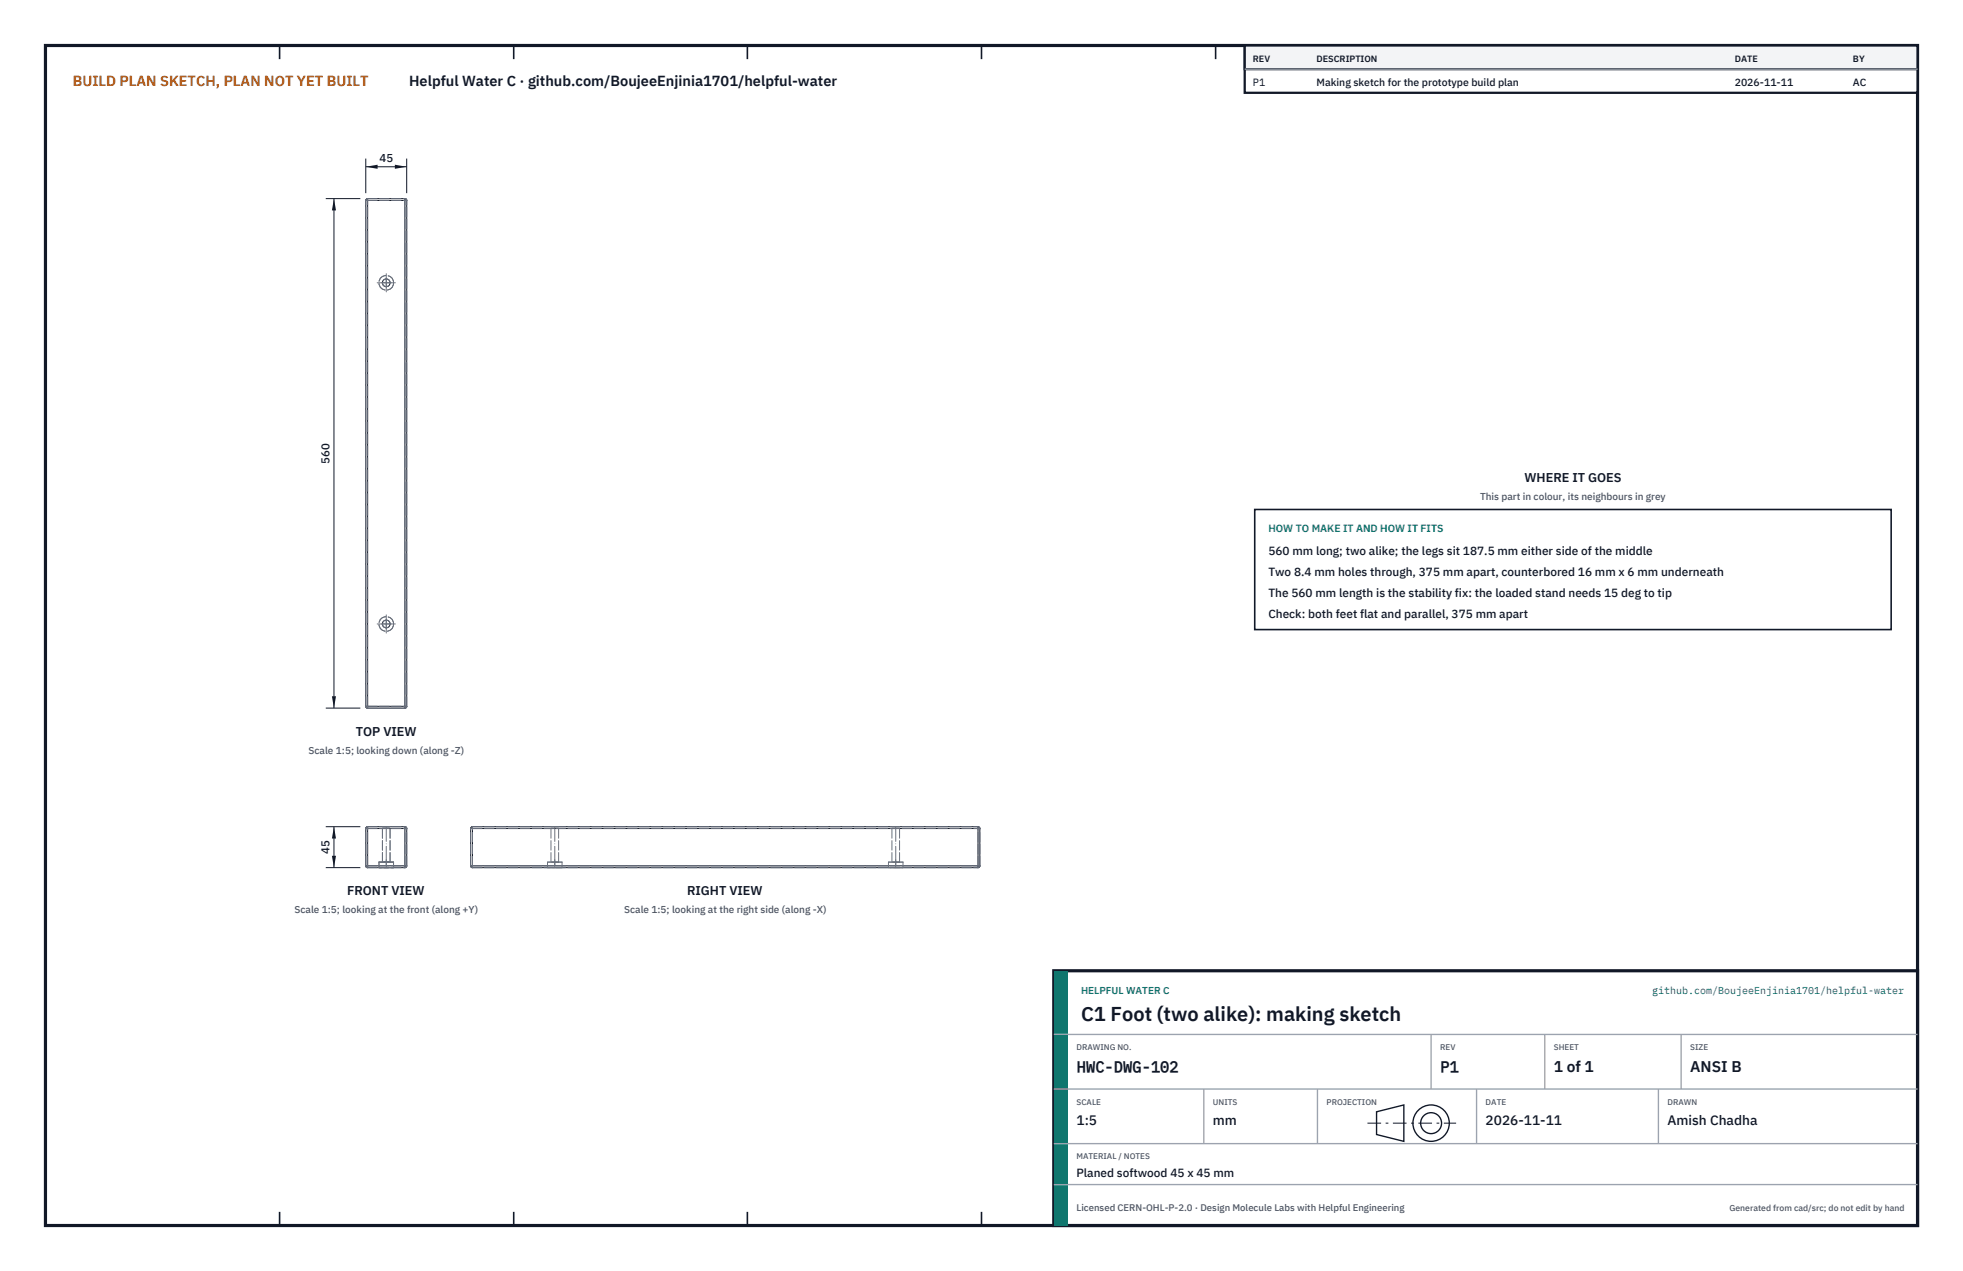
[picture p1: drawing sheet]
<svg xmlns="http://www.w3.org/2000/svg" width="432mm" height="279mm" viewBox="0 0 432 279" stroke-linecap="round" stroke-linejoin="round" font-family="sans-serif">
<defs><g id="words">
<text font-size="4.4" fill="#111827" x="237.8" y="224.4">C1 Foot (two alike): making sketch</text>
<g font-size="3.4" fill="#111827">
<text x="236.8" y="235.6">HWC-DWG-102</text>
<text x="316.8" y="235.6">P1</text>
<text x="341.8" y="235.6">1 of 1</text>
<text x="371.8" y="235.6">ANSI B</text>
</g>
<text font-size="3.2" fill="#b45309" x="16" y="19">BUILD PLAN SKETCH, PLAN NOT YET BUILT</text>
<text font-size="3.2" fill="#111827" x="90" y="19">Helpful Water C · github.com/BoujeeEnjinia1701/helpful-water</text>
<g font-size="3" fill="#111827">
<text x="236.8" y="247.2">1:5</text>
<text x="266.8" y="247.2">mm</text>
<text x="326.8" y="247.2">2026-11-11</text>
<text x="366.8" y="247.2">Amish Chadha</text>
</g>
<g font-size="2.8" fill="#111827">
<text x="335.3" y="106">WHERE IT GOES</text>
<text x="78.3" y="161.7">TOP VIEW</text>
<text x="76.3" y="196.8">FRONT VIEW</text>
<text x="151.1" y="196.8">RIGHT VIEW</text>
</g>
<g font-size="2.6" fill="#111827">
<text x="279" y="122">560 mm long; two alike; the legs sit 187.5 mm either side of the middle</text>
<text x="279" y="126.6">Two 8.4 mm holes through, 375 mm apart, counterbored 16 mm x 6 mm underneath</text>
<text x="279" y="131.2">The 560 mm length is the stability fix: the loaded stand needs 15 deg to tip</text>
<text x="279" y="135.8">Check: both feet flat and parallel, 375 mm apart</text>
<text x="236.8" y="258.8">Planed softwood 45 x 45 mm</text>
</g>
<g font-size="2.5" fill="#111827">
<text x="83.5" y="35.7">45</text>
<text x="72.5" y="101.9" transform="rotate(-90 72.5 101.9)">560</text>
<text x="72.5" y="187.7" transform="rotate(-90 72.5 187.7)">45</text>
</g>
<g font-size="2.3" fill="#111827">
<text x="275.6" y="18.8">P1</text>
<text x="289.6" y="18.8">Making sketch for the prototype build plan</text>
<text x="381.6" y="18.8">2026-11-11</text>
<text x="407.6" y="18.8">AC</text>
</g>
<text font-size="2.3" fill="#0f766e" x="279" y="117">HOW TO MAKE IT AND HOW IT FITS</text>
<g font-size="2.2" fill="#4b5563">
<text x="325.6" y="110">This part in colour, its neighbours in grey</text>
<text x="67.9" y="165.7">Scale 1:5; looking down (along -Z)</text>
<text x="64.8" y="200.8">Scale 1:5; looking at the front (along +Y)</text>
<text x="137.3" y="200.8">Scale 1:5; looking at the right side (along -X)</text>
</g>
<g font-size="2.2" fill="#0f766e">
<text x="237.8" y="218.4">HELPFUL WATER C</text>
<text x="363.4" y="218.4">github.com/BoujeeEnjinia1701/helpful-water</text>
</g>
<text font-size="2.1" fill="#4b5563" x="236.8" y="266.2">Licensed CERN-OHL-P-2.0 · Design Molecule Labs with Helpful Engineering</text>
<g font-size="2" fill="#111827">
<text x="275.6" y="13.6">REV</text>
<text x="289.6" y="13.6">DESCRIPTION</text>
<text x="381.6" y="13.6">DATE</text>
<text x="407.6" y="13.6">BY</text>
</g>
<text font-size="1.9" fill="#4b5563" x="380.4" y="266.2">Generated from cad/src; do not edit by hand</text>
<g font-size="1.8" fill="#4b5563">
<text x="236.8" y="230.8">DRAWING NO.</text>
<text x="316.8" y="230.8">REV</text>
<text x="341.8" y="230.8">SHEET</text>
<text x="371.8" y="230.8">SIZE</text>
<text x="236.8" y="242.8">SCALE</text>
<text x="266.8" y="242.8">UNITS</text>
<text x="291.8" y="242.8">PROJECTION</text>
<text x="326.8" y="242.8">DATE</text>
<text x="366.8" y="242.8">DRAWN</text>
<text x="236.8" y="254.8">MATERIAL / NOTES</text>
</g>
</g></defs>
<path d="M10 10h411.8v259.4h-411.8z" fill="none" stroke="#111827" stroke-width=".7" stroke-linecap="butt"/>
<g fill="none" stroke="#111827" stroke-width=".35">
<path d="M61.5 10v3M113 10v3M164.4 10v3M215.9 10v3M267.4 10v3M318.9 10v3M370.3 10v3M61.5 266.4v3M113 266.4v3M164.4 266.4v3M215.9 266.4v3M267.4 266.4v3"/>
<path d="M318.9 266.4v3M370.3 266.4v3"/>
</g>
<g fill="none" stroke="#111727" stroke-width=".22">
<path d="M80.5 44.1h.4M80.5 44.1v111.2M80.9 43.7l-.4 .4M80.9 43.7v.4M80.9 44.1v111.2M80.9 43.7h8.2M80.9 44.1h8.2M89.1 43.7l.2 .1 .2 .3M89.1 43.7v.4M89.1 44.1h.4M89.1 44.1v111.2M89.5 44.1v111.2"/>
<path d="M80.5 155.3l.1 .2 .3 .2M80.5 155.3h.4M80.9 155.3v.4M80.9 155.7h8.2M80.9 155.3h8.2M89.1 155.3v.4M89.1 155.3h.4M89.5 155.3l-.2 .2-.2 .2M80.5 190.3l.1 .3 .3 .1M80.5 190.3h.4M80.5 182.1h.4M80.5 182.1v8.2"/>
<path d="M80.9 181.7l-.4 .4M80.9 190.3v.4M80.9 181.7v.4M80.9 190.7h8.2M80.9 181.7h8.2M80.9 182.1v8.2M80.9 190.3h8.2M80.9 182.1h8.2M89.1 181.7l.2 .2 .2 .2M89.1 190.3v.4M89.1 181.7v.4M89.1 190.3h.4"/>
<path d="M89.1 182.1h.4M89.1 182.1v8.2M89.5 190.3l-.2 .3-.2 .1M89.5 182.1v8.2M103.5 190.3l.2 .3 .2 .1M103.5 190.3h.4M103.5 182.1h.4M103.5 182.1v8.2M103.9 181.7l-.4 .4M103.9 190.3v.4M103.9 181.7v.4M103.9 190.7h111.2"/>
<path d="M103.9 181.7h111.2M103.9 190.3h111.2M103.9 182.1h111.2M103.9 182.1v8.2M215.1 181.7l.4 .4M215.1 190.3v.4M215.1 181.7v.4M215.1 190.3h.4M215.1 182.1h.4M215.1 182.1v8.2M215.5 190.3l-.1 .3-.3 .1M215.5 182.1v8.2"/>
<circle cx="85" cy="62.2" r=".85"/>
<circle cx="85" cy="137.2" r=".85"/>
</g>
<g fill="none" stroke="#6a7180" stroke-width=".22" stroke-dasharray="2.1 .5">
<path d="M80.5 44.1l.1-.3 .3-.1M80.9 43.7h8.2M80.9 44.1h-.4M80.9 44.1h8.2M80.9 44.1v-.4M89.1 44.1v-.4M89.1 44.1h.4M89.5 44.1l-.2-.3-.2-.1M80.5 155.3v-111.2M80.5 155.3l.1 .2 .3 .2M80.9 155.7h8.2M80.9 155.3h-.4"/>
<path d="M80.9 155.3v-111.2M80.9 155.3v.4M80.9 155.3h8.2M89.1 155.3v-111.2M89.1 155.3v.4M89.1 155.3h.4M89.5 155.3v-111.2M89.5 155.3l-.2 .2-.2 .2M80.5 190.3v-8.2M80.5 182.1l.1-.2 .3-.2M80.5 190.3h.4M80.9 190.7h8.2"/>
<path d="M80.9 190.7l-.3-.1-.1-.3M80.9 181.7h8.2M80.9 182.1h-.4M80.9 190.3v-8.2M80.9 190.7v-.4M80.9 182.1v-.4M80.9 190.3h8.2M80.9 182.1h8.2M83.4 190.7h3.2M83.4 189.5h3.2M83.4 190.7v-1.2M84.1 181.7h1.7"/>
<path d="M84.1 189.5h1.7M84.1 189.5v-7.8M85.8 181.7h-1.7M85.8 189.5v-7.8M85.8 189.5h-1.7M86.6 190.7h-3.2M86.6 190.7v-1.2M86.6 189.5h-3.2M89.1 190.7l.2-.1 .2-.3M89.1 190.3v-8.2M89.1 190.7v-.4M89.1 182.1v-.4"/>
<path d="M89.1 182.1h.4M89.5 190.3v-8.2M89.5 182.1l-.2-.2-.2-.2M89.5 190.3h-.4M103.5 190.3v-8.2M103.9 190.7h111.2M103.9 181.7h111.2M103.9 190.7l-.2-.1-.2-.3M103.9 181.7l-.4 .4M103.9 190.3v-8.2M103.9 190.3h111.2M103.9 182.1h111.2"/>
<path d="M103.9 190.3h-.4M103.9 182.1h-.4M103.9 190.7v-.4M103.9 181.7v.4M120.4 190.7h1.6M120.4 189.5h1.6M120.4 190.7v-1.2M121.2 181.7h.8M121.2 189.5h.8M121.2 189.5v-7.8M122 190.7h1.6M122 181.7h.9"/>
<path d="M122 189.5h1.6M122 189.5h.9M122.9 181.7h-1.7M122.9 189.5h-1.7M122.9 189.5v-7.8M123.6 190.7h-3.2M123.6 189.5h-3.2M123.6 190.7v-1.2M195.4 190.7h1.6M195.4 189.5h1.6M195.4 190.7v-1.2M196.2 181.7h.8"/>
<path d="M196.2 189.5h.8M196.2 189.5v-7.8M197 190.7h1.6M197 181.7h.9M197 189.5h1.6M197 189.5h.9M197.9 181.7h-1.7M197.9 189.5h-1.7M197.9 189.5v-7.8M198.6 190.7h-3.2M198.6 189.5h-3.2M198.6 190.7v-1.2"/>
<path d="M215.1 190.7l.3-.1 .1-.3M215.1 190.3v-8.2M215.1 190.7v-.4M215.1 182.1v-.4M215.1 190.3h.4M215.5 190.3v-8.2M215.5 182.1l-.4-.4M215.5 182.1h-.4"/>
<circle cx="85" cy="62.2" r="1.61"/>
<circle cx="85" cy="62.2" r=".85"/>
<circle cx="85" cy="137.2" r="1.61"/>
<circle cx="85" cy="137.2" r=".85"/>
</g>
<g fill="none" stroke="#6a7180" stroke-width=".22" stroke-dasharray="4.2 .5 0 .5">
<path d="M83 62.2h4M83.9 62.2h2.1M85 64.2v-4M85 63.2v-2.1M83 137.2h4M83.9 137.2h2.1M85 139.2v-4M85 138.2v-2.1M85 190.7v-1.7M85 190.2v-8.5M122 190.7v-1.7M122 190.2v-8.5"/>
<path d="M197 190.7v-1.7M197 190.2v-8.5"/>
</g>
<path d="M80.5 34.9v7.6M80.5 36.7h9M89.5 34.9v7.6" fill="none" stroke="#111827" stroke-width=".22"/>
<path d="M80.5 36.7l2.6-.5v.9zM86.9 36.2v.9l2.6-.4z" fill="#111827"/>
<path d="M71.7 43.7h7.6M73.5 43.7v112M71.7 155.7h7.6" fill="none" stroke="#111827" stroke-width=".22"/>
<path d="M73.5 43.7l-.5 2.6h.9zM73 153.1h.9l-.4 2.6z" fill="#111827"/>
<path d="M71.7 181.7h7.6M71.7 190.7h7.6M73.5 181.7v9" fill="none" stroke="#111827" stroke-width=".22"/>
<path d="M73.5 181.7l-.5 2.6h.9zM73 188.1h.9l-.4 2.6z" fill="#111827"/>
<path d="M276 112h140v26.4h-140z" fill="#fff" stroke="#111827" stroke-width=".35"/>
<path d="M273.8 10h148v10.4h-148z" fill="#fff" stroke="#111827" stroke-width=".5"/>
<path d="M273.8 10h148v5.2h-148z" fill="#f3f4f6" stroke="#111827" stroke-width=".5"/>
<path d="M273.8 15.2h148" fill="none" stroke="#9ca3af" stroke-width=".3"/>
<path d="M231.8 213.4h190v56h-190z" fill="#fff" stroke="#111827" stroke-width=".7" stroke-linecap="butt"/>
<path d="M231.8 213.4h3v56h-3z" fill="#0f766e"/>
<path d="M231.8 227.4h190M231.8 239.4h190M264.8 239.4v12M289.8 239.4v12M314.8 227.4v12M324.8 239.4v12M339.8 227.4v12M364.8 239.4v12M369.8 227.4v12M231.8 251.4h190M231.8 260.4h190" fill="none" stroke="#9ca3af" stroke-width=".3"/>
<g fill="none" stroke="#111827" stroke-width=".3">
<path d="M302.8 244.4l6-1.5v8l-6-1.5z"/>
<circle cx="314.8" cy="246.9" r="4"/>
<circle cx="314.8" cy="246.9" r="2.3"/>
</g>
<path d="M300.8 246.9h19.5" fill="none" stroke="#111827" stroke-width=".22" stroke-dasharray="3 1 .6 1" stroke-linecap="butt"/>
<use href="#words"/>
</svg>
